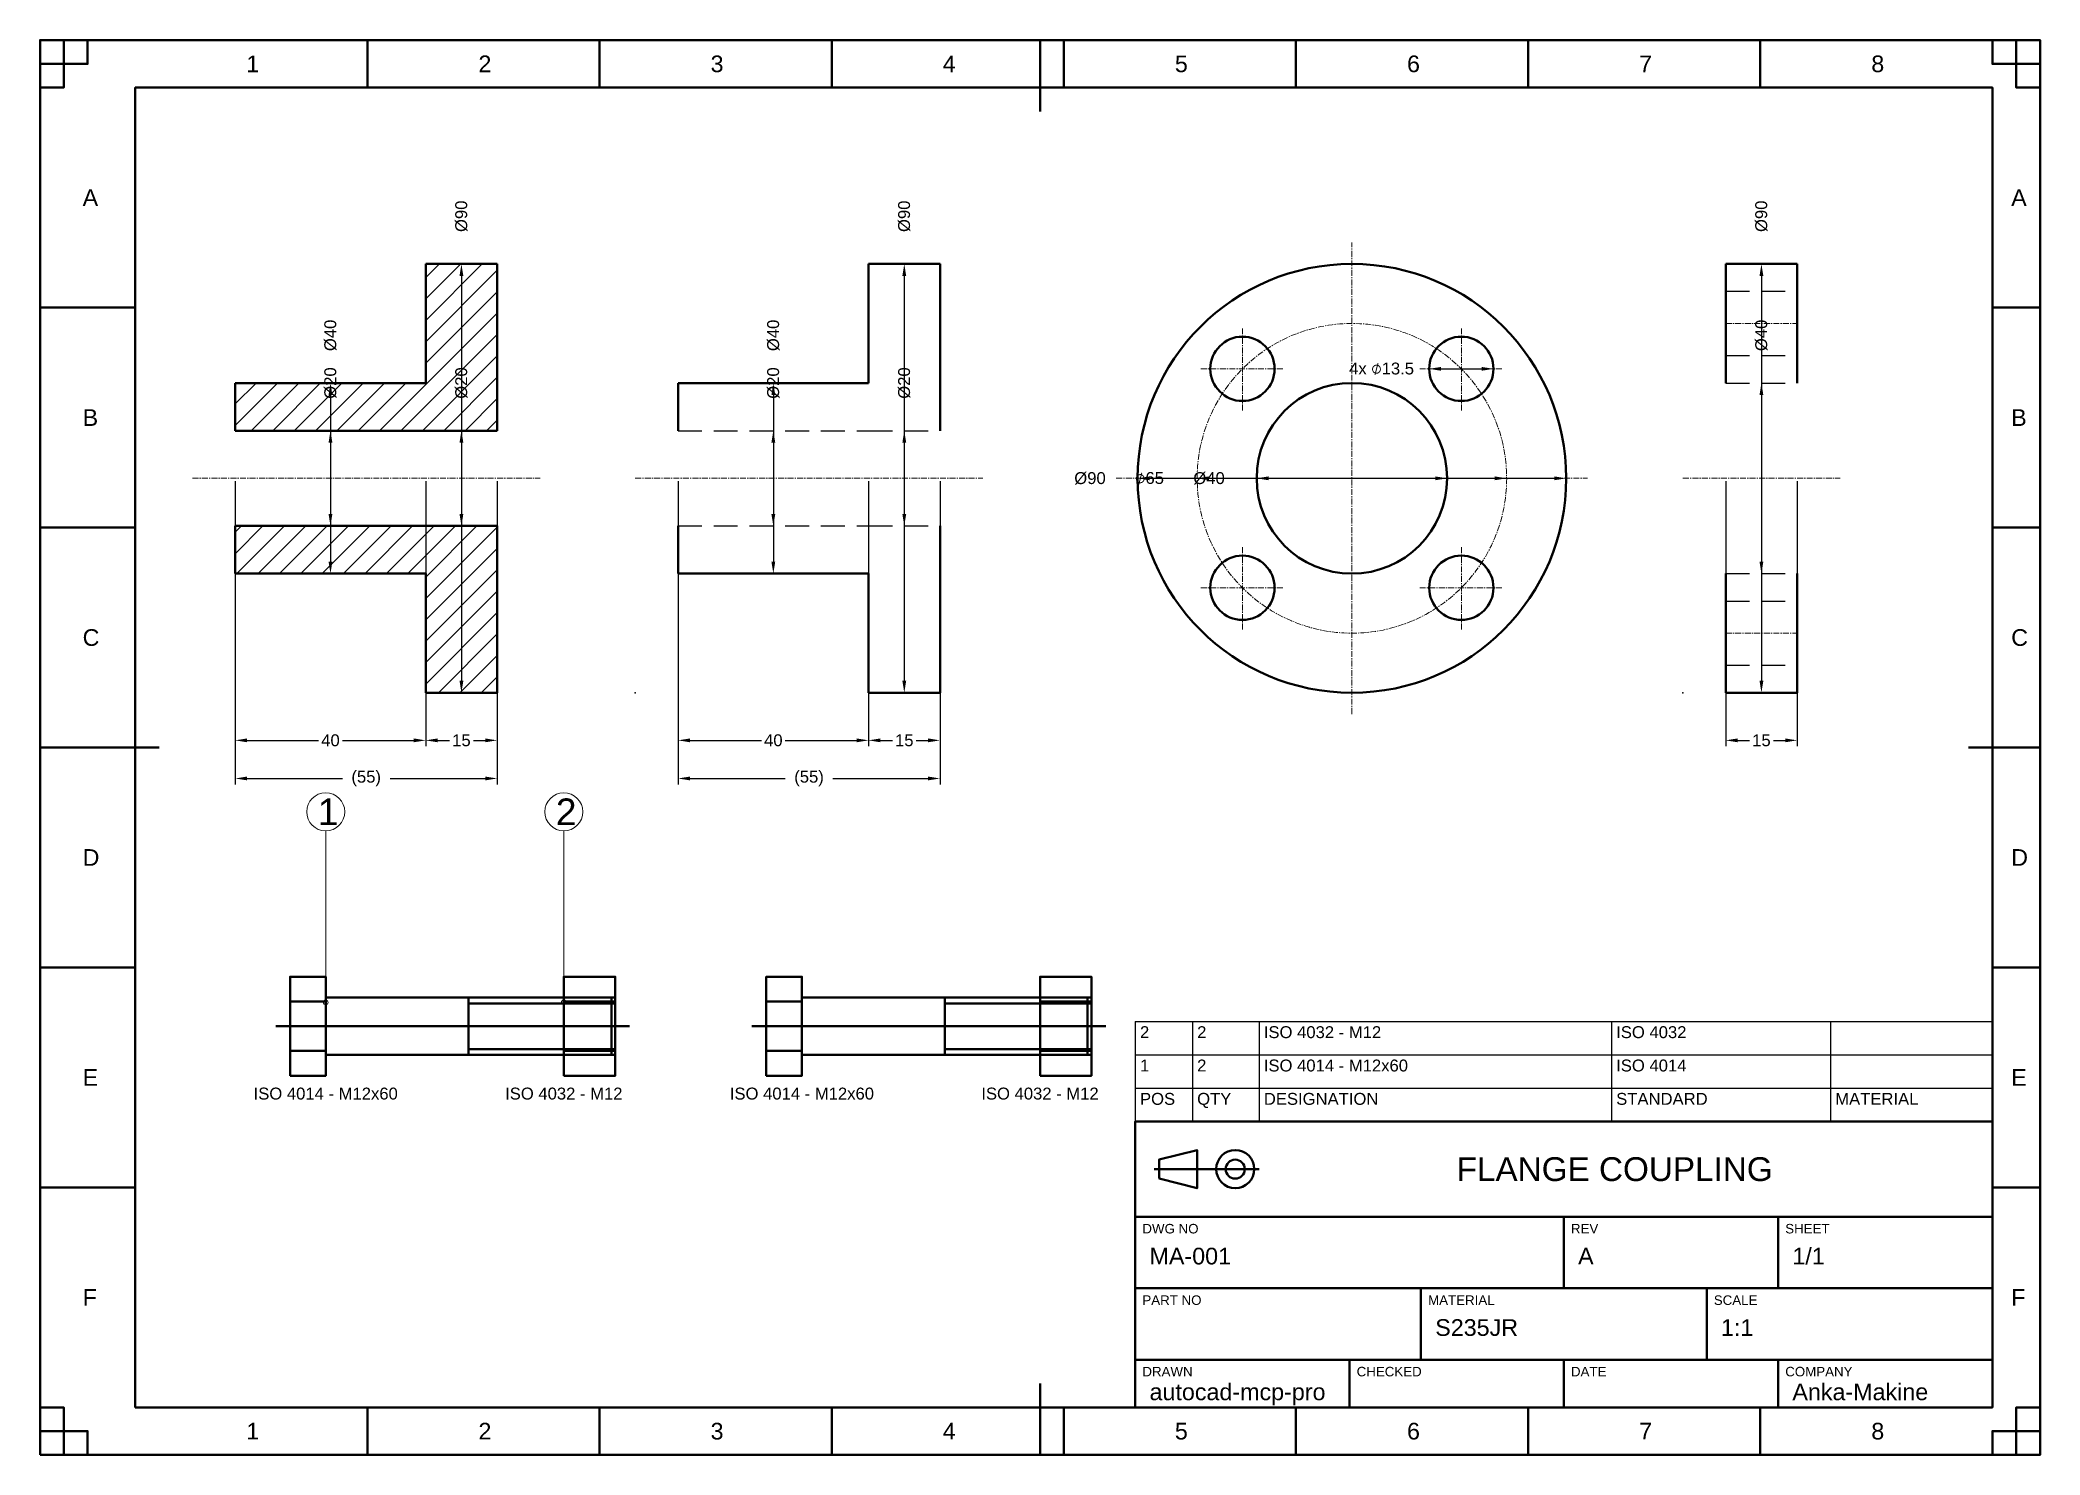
# Model space of a CAD drawing. Header units: metres. Extents: x 0 to 420, y 0 to 297.
import ezdxf
from ezdxf.enums import TextEntityAlignment as Align

# ---------------------------------------------------------------- set-up
doc = ezdxf.new("R2010")
doc.units = ezdxf.units.M
doc.linetypes.add('CENTER', pattern=[2, 1.25, -0.25, 0.25, -0.25])
doc.linetypes.add('HIDDEN', pattern=[7.5, 5, -2.5])
for name, color, linetype, lineweight in [('CENTER', 1, 'CENTER', 18), ('DIM', 2, 'Continuous', 18), ('GEOMETRY', 7, 'Continuous', 50), ('HATCH', 8, 'Continuous', 13), ('HIDDEN', 3, 'HIDDEN', 25), ('MECH', 7, 'Continuous', 25), ('TEXT', 7, 'Continuous', 25), ('TITLEBLOCK', 7, 'Continuous', 50)]:
    doc.layers.add(name, color=color, linetype=linetype, lineweight=lineweight)
doc.styles.get("Standard").update_dxf_attribs({"font": 'arial.ttf'})
doc.dimstyles.get("Standard").update_dxf_attribs({"dimtxt": 2.5, "dimasz": 2.5, "dimexe": 1.25, "dimexo": 0.625, "dimtad": 1, "dimdsep": 46, "dimcen": 2.5, "dimazin": 3, "dimtfac": 1, "dimtmove": 0, "dimatfit": 3})

msp = doc.modelspace()

# ---------------------------------------------------------------- texts
at = {"layer": 'DIM'}
for s, p in [('1', (58.32, 132.2)), ('2', (108.32, 132.2))]:
    msp.add_text(s, height=5.6, dxfattribs=at).set_placement(p)
at = {"layer": 'TEXT'}
for s, height, p in [('1', 3.5, (43.325, 290.25)), ('2', 3.5, (92.075, 290.25)), ('3', 3.5, (140.825, 290.25)), ('4', 3.5, (189.575, 290.25)), ('5', 3.5, (238.325, 290.25)), ('6', 3.5, (287.075, 290.25)), ('7', 3.5, (335.825, 290.25)), ('8', 3.5, (384.575, 290.25)), ('A', 3.5, (8.95, 262.167)), ('A', 3.5, (413.95, 262.167)), ('B', 3.5, (8.95, 216)), ('B', 3.5, (413.95, 216)), ('C', 3.5, (8.95, 169.833)), ('C', 3.5, (413.95, 169.833)), ('D', 3.5, (8.95, 123.667)), ('D', 3.5, (413.95, 123.667)), ('E', 3.5, (8.95, 77.5)), ('E', 3.5, (413.95, 77.5)), ('FLANGE COUPLING', 5, (297.5, 57.5)), ('DWG NO', 2, (231.5, 46.5)), ('REV', 2, (321.5, 46.5)), ('SHEET', 2, (366.5, 46.5)), ('MA-001', 3.5, (233, 40)), ('A', 3.5, (323, 40)), ('1/1', 3.5, (368, 40)), ('F', 3.5, (8.95, 31.333)), ('F', 3.5, (413.95, 31.333)), ('PART NO', 2, (231.5, 31.5)), ('MATERIAL', 2, (291.5, 31.5)), ('SCALE', 2, (351.5, 31.5)), ('S235JR', 3.5, (293, 25)), ('1:1', 3.5, (353, 25)), ('DRAWN', 2, (231.5, 16.5)), ('CHECKED', 2, (276.5, 16.5)), ('DATE', 2, (321.5, 16.5)), ('COMPANY', 2, (366.5, 16.5)), ('autocad-mcp-pro', 3.5, (233, 11.5)), ('Anka-Makine', 3.5, (368, 11.5)), ('1', 3.5, (43.325, 3.25)), ('2', 3.5, (92.075, 3.25)), ('3', 3.5, (140.825, 3.25)), ('4', 3.5, (189.575, 3.25)), ('5', 3.5, (238.325, 3.25)), ('6', 3.5, (287.075, 3.25)), ('7', 3.5, (335.825, 3.25)), ('8', 3.5, (384.575, 3.25))]:
    msp.add_text(s, height=height, dxfattribs=at).set_placement(p)
at = {"layer": 'TEXT', "char_height": 2.5, "attachment_point": 1}
for s, insert, width in [('2', (231, 90), 10), ('2', (243, 90), 12), ('ISO 4032 - M12', (257, 90), 72), ('ISO 4032', (331, 90), 44), ('1', (231, 83), 10), ('2', (243, 83), 12), ('ISO 4014 - M12x60', (257, 83), 72), ('ISO 4014', (331, 83), 44), ('POS', (231, 76), 10), ('QTY', (243, 76), 12), ('DESIGNATION', (257, 76), 72), ('STANDARD', (331, 76), 44), ('MATERIAL', (377, 76), 32)]:
    msp.add_mtext(s, dxfattribs=dict(at, insert=insert, width=width))

# ---------------------------------------------------------------- blocks, each defined once
blk = doc.blocks.new('_CLOSEDFILLED')
at = {"color": 0, "linetype": 'BYBLOCK'}
blk.add_solid([(-1, 0.16), (0, 0), (-1, -0.16)], dxfattribs=at)
blk = doc.blocks.new('*D1')
for p, q in [((134, 204.375), (134, 148.75)), ((174, 204.375), (174, 148.75)), ((136.5, 150), (151.5, 150)), ((156.5, 150), (171.5, 150))]:
    blk.add_line(p, q)
at = {"layer": 'Defpoints'}
for p in [(134, 205), (174, 205), (134, 150)]:
    blk.add_point(p, dxfattribs=at)
at = {"xscale": 2.5, "yscale": 2.5, "rotation": 180}
blk.add_blockref('_CLOSEDFILLED', (134, 150), dxfattribs=at)
at = {"xscale": 2.5, "yscale": 2.5}
blk.add_blockref('_CLOSEDFILLED', (174, 150), dxfattribs=at)
at = {"insert": (154, 150), "char_height": 2.5, "attachment_point": 5}
blk.add_mtext('40', dxfattribs=at)
blk = doc.blocks.new('*D2')
for p, q in [((174, 204.375), (174, 148.75)), ((189, 204.375), (189, 148.75)), ((176.5, 150), (179, 150)), ((184, 150), (186.5, 150))]:
    blk.add_line(p, q)
at = {"layer": 'Defpoints'}
for p in [(174, 205), (189, 205), (174, 150)]:
    blk.add_point(p, dxfattribs=at)
at = {"xscale": 2.5, "yscale": 2.5, "rotation": 180}
blk.add_blockref('_CLOSEDFILLED', (174, 150), dxfattribs=at)
at = {"xscale": 2.5, "yscale": 2.5}
blk.add_blockref('_CLOSEDFILLED', (189, 150), dxfattribs=at)
at = {"insert": (181.5, 150), "char_height": 2.5, "attachment_point": 5}
blk.add_mtext('15', dxfattribs=at)
blk = doc.blocks.new('*D3')
for p, q in [((134, 204.375), (134, 140.75)), ((189, 204.375), (189, 140.75)), ((136.5, 142), (156.5, 142)), ((166.5, 142), (186.5, 142))]:
    blk.add_line(p, q)
at = {"layer": 'Defpoints'}
for p in [(134, 205), (189, 205), (134, 142)]:
    blk.add_point(p, dxfattribs=at)
at = {"xscale": 2.5, "yscale": 2.5, "rotation": 180}
blk.add_blockref('_CLOSEDFILLED', (134, 142), dxfattribs=at)
at = {"xscale": 2.5, "yscale": 2.5}
blk.add_blockref('_CLOSEDFILLED', (189, 142), dxfattribs=at)
at = {"insert": (161.5, 142), "char_height": 2.5, "attachment_point": 5}
blk.add_mtext('(55)', dxfattribs=at)
blk = doc.blocks.new('*D4')
blk.add_line((154, 222.5), (154, 187.5))
at = {"layer": 'Defpoints'}
for p in [(154, 225), (154, 205)]:
    blk.add_point(p, dxfattribs=at)
at = {"xscale": 2.5, "yscale": 2.5}
for p, rotation in [((154, 225), 90), ((154, 185), 270)]:
    blk.add_blockref('_CLOSEDFILLED', p, dxfattribs=dict(at, rotation=rotation))
at = {"insert": (154, 235), "char_height": 2.5, "attachment_point": 5, "rotation": 90}
blk.add_mtext('%%c40', dxfattribs=at)
blk = doc.blocks.new('*D5')
blk.add_line((154, 212.5), (154, 197.5))
at = {"layer": 'Defpoints'}
for p in [(154, 215), (154, 205)]:
    blk.add_point(p, dxfattribs=at)
at = {"xscale": 2.5, "yscale": 2.5}
for p, rotation in [((154, 215), 90), ((154, 195), 270)]:
    blk.add_blockref('_CLOSEDFILLED', p, dxfattribs=dict(at, rotation=rotation))
at = {"insert": (154, 225), "char_height": 2.5, "attachment_point": 5, "rotation": 90}
blk.add_mtext('%%c20', dxfattribs=at)
blk = doc.blocks.new('*D6')
blk.add_line((181.5, 247.5), (181.5, 162.5))
at = {"layer": 'Defpoints'}
for p in [(181.5, 250), (181.5, 205)]:
    blk.add_point(p, dxfattribs=at)
at = {"xscale": 2.5, "yscale": 2.5}
for p, rotation in [((181.5, 250), 90), ((181.5, 160), 270)]:
    blk.add_blockref('_CLOSEDFILLED', p, dxfattribs=dict(at, rotation=rotation))
at = {"insert": (181.5, 260), "char_height": 2.5, "attachment_point": 5, "rotation": 90}
blk.add_mtext('%%c90', dxfattribs=at)
blk = doc.blocks.new('*D7')
blk.add_line((181.5, 212.5), (181.5, 197.5))
at = {"layer": 'Defpoints'}
for p in [(181.5, 215), (181.5, 205)]:
    blk.add_point(p, dxfattribs=at)
at = {"xscale": 2.5, "yscale": 2.5}
for p, rotation in [((181.5, 215), 90), ((181.5, 195), 270)]:
    blk.add_blockref('_CLOSEDFILLED', p, dxfattribs=dict(at, rotation=rotation))
at = {"insert": (181.5, 225), "char_height": 2.5, "attachment_point": 5, "rotation": 90}
blk.add_mtext('%%c20', dxfattribs=at)
blk = doc.blocks.new('*D8')
for p, q in [((41, 204.375), (41, 148.75)), ((81, 204.375), (81, 148.75)), ((43.5, 150), (58.5, 150)), ((63.5, 150), (78.5, 150))]:
    blk.add_line(p, q)
at = {"layer": 'Defpoints'}
for p in [(41, 205), (81, 205), (41, 150)]:
    blk.add_point(p, dxfattribs=at)
at = {"xscale": 2.5, "yscale": 2.5, "rotation": 180}
blk.add_blockref('_CLOSEDFILLED', (41, 150), dxfattribs=at)
at = {"xscale": 2.5, "yscale": 2.5}
blk.add_blockref('_CLOSEDFILLED', (81, 150), dxfattribs=at)
at = {"insert": (61, 150), "char_height": 2.5, "attachment_point": 5}
blk.add_mtext('40', dxfattribs=at)
blk = doc.blocks.new('*D9')
for p, q in [((81, 204.375), (81, 148.75)), ((96, 204.375), (96, 148.75)), ((83.5, 150), (86, 150)), ((91, 150), (93.5, 150))]:
    blk.add_line(p, q)
at = {"layer": 'Defpoints'}
for p in [(81, 205), (96, 205), (81, 150)]:
    blk.add_point(p, dxfattribs=at)
at = {"xscale": 2.5, "yscale": 2.5, "rotation": 180}
blk.add_blockref('_CLOSEDFILLED', (81, 150), dxfattribs=at)
at = {"xscale": 2.5, "yscale": 2.5}
blk.add_blockref('_CLOSEDFILLED', (96, 150), dxfattribs=at)
at = {"insert": (88.5, 150), "char_height": 2.5, "attachment_point": 5}
blk.add_mtext('15', dxfattribs=at)
blk = doc.blocks.new('*D10')
for p, q in [((41, 204.375), (41, 140.75)), ((96, 204.375), (96, 140.75)), ((43.5, 142), (63.5, 142)), ((73.5, 142), (93.5, 142))]:
    blk.add_line(p, q)
at = {"layer": 'Defpoints'}
for p in [(41, 205), (96, 205), (41, 142)]:
    blk.add_point(p, dxfattribs=at)
at = {"xscale": 2.5, "yscale": 2.5, "rotation": 180}
blk.add_blockref('_CLOSEDFILLED', (41, 142), dxfattribs=at)
at = {"xscale": 2.5, "yscale": 2.5}
blk.add_blockref('_CLOSEDFILLED', (96, 142), dxfattribs=at)
at = {"insert": (68.5, 142), "char_height": 2.5, "attachment_point": 5}
blk.add_mtext('(55)', dxfattribs=at)
blk = doc.blocks.new('*D11')
blk.add_line((61, 222.5), (61, 187.5))
at = {"layer": 'Defpoints'}
for p in [(61, 225), (61, 205)]:
    blk.add_point(p, dxfattribs=at)
at = {"xscale": 2.5, "yscale": 2.5}
for p, rotation in [((61, 225), 90), ((61, 185), 270)]:
    blk.add_blockref('_CLOSEDFILLED', p, dxfattribs=dict(at, rotation=rotation))
at = {"insert": (61, 235), "char_height": 2.5, "attachment_point": 5, "rotation": 90}
blk.add_mtext('%%c40', dxfattribs=at)
blk = doc.blocks.new('*D12')
blk.add_line((61, 212.5), (61, 197.5))
at = {"layer": 'Defpoints'}
for p in [(61, 215), (61, 205)]:
    blk.add_point(p, dxfattribs=at)
at = {"xscale": 2.5, "yscale": 2.5}
for p, rotation in [((61, 215), 90), ((61, 195), 270)]:
    blk.add_blockref('_CLOSEDFILLED', p, dxfattribs=dict(at, rotation=rotation))
at = {"insert": (61, 225), "char_height": 2.5, "attachment_point": 5, "rotation": 90}
blk.add_mtext('%%c20', dxfattribs=at)
blk = doc.blocks.new('*D13')
blk.add_line((88.5, 247.5), (88.5, 162.5))
at = {"layer": 'Defpoints'}
for p in [(88.5, 250), (88.5, 205)]:
    blk.add_point(p, dxfattribs=at)
at = {"xscale": 2.5, "yscale": 2.5}
for p, rotation in [((88.5, 250), 90), ((88.5, 160), 270)]:
    blk.add_blockref('_CLOSEDFILLED', p, dxfattribs=dict(at, rotation=rotation))
at = {"insert": (88.5, 260), "char_height": 2.5, "attachment_point": 5, "rotation": 90}
blk.add_mtext('%%c90', dxfattribs=at)
blk = doc.blocks.new('*D14')
blk.add_line((88.5, 212.5), (88.5, 197.5))
at = {"layer": 'Defpoints'}
for p in [(88.5, 215), (88.5, 205)]:
    blk.add_point(p, dxfattribs=at)
at = {"xscale": 2.5, "yscale": 2.5}
for p, rotation in [((88.5, 215), 90), ((88.5, 195), 270)]:
    blk.add_blockref('_CLOSEDFILLED', p, dxfattribs=dict(at, rotation=rotation))
at = {"insert": (88.5, 225), "char_height": 2.5, "attachment_point": 5, "rotation": 90}
blk.add_mtext('%%c20', dxfattribs=at)
blk = doc.blocks.new('*D15')
for p, q in [((354, 204.375), (354, 148.75)), ((369, 204.375), (369, 148.75)), ((356.5, 150), (359, 150)), ((364, 150), (366.5, 150))]:
    blk.add_line(p, q)
at = {"layer": 'Defpoints'}
for p in [(354, 205), (369, 205), (354, 150)]:
    blk.add_point(p, dxfattribs=at)
at = {"xscale": 2.5, "yscale": 2.5, "rotation": 180}
blk.add_blockref('_CLOSEDFILLED', (354, 150), dxfattribs=at)
at = {"xscale": 2.5, "yscale": 2.5}
blk.add_blockref('_CLOSEDFILLED', (369, 150), dxfattribs=at)
at = {"insert": (361.5, 150), "char_height": 2.5, "attachment_point": 5}
blk.add_mtext('15', dxfattribs=at)
blk = doc.blocks.new('*D16')
blk.add_line((361.5, 247.5), (361.5, 162.5))
at = {"layer": 'Defpoints'}
for p in [(361.5, 250), (361.5, 205)]:
    blk.add_point(p, dxfattribs=at)
at = {"xscale": 2.5, "yscale": 2.5}
for p, rotation in [((361.5, 250), 90), ((361.5, 160), 270)]:
    blk.add_blockref('_CLOSEDFILLED', p, dxfattribs=dict(at, rotation=rotation))
at = {"insert": (361.5, 260), "char_height": 2.5, "attachment_point": 5, "rotation": 90}
blk.add_mtext('%%c90', dxfattribs=at)
blk = doc.blocks.new('*D17')
blk.add_line((361.5, 222.5), (361.5, 187.5))
at = {"layer": 'Defpoints'}
for p in [(361.5, 225), (361.5, 205)]:
    blk.add_point(p, dxfattribs=at)
at = {"xscale": 2.5, "yscale": 2.5}
for p, rotation in [((361.5, 225), 90), ((361.5, 185), 270)]:
    blk.add_blockref('_CLOSEDFILLED', p, dxfattribs=dict(at, rotation=rotation))
at = {"insert": (361.5, 235), "char_height": 2.5, "attachment_point": 5, "rotation": 90}
blk.add_mtext('%%c40', dxfattribs=at)
blk = doc.blocks.new('*D18')
blk.add_line((294.23, 227.98), (302.73, 227.98))
at = {"layer": 'Defpoints'}
for p in [(291.73, 227.98), (298.48, 227.98)]:
    blk.add_point(p, dxfattribs=at)
at = {"xscale": 2.5, "yscale": 2.5}
for p, rotation in [((291.73, 227.98), 180), ((305.23, 227.98), 360)]:
    blk.add_blockref('_CLOSEDFILLED', p, dxfattribs=dict(at, rotation=rotation))
at = {"insert": (281.73, 227.98), "char_height": 2.5, "attachment_point": 5}
blk.add_mtext('4x ⌀13.5', dxfattribs=at)
blk = doc.blocks.new('*D19')
blk.add_line((245.5, 205), (305.5, 205))
at = {"layer": 'Defpoints'}
for p in [(243, 205), (275.5, 205)]:
    blk.add_point(p, dxfattribs=at)
at = {"xscale": 2.5, "yscale": 2.5}
for p, rotation in [((243, 205), 180), ((308, 205), 360)]:
    blk.add_blockref('_CLOSEDFILLED', p, dxfattribs=dict(at, rotation=rotation))
at = {"insert": (233, 205), "char_height": 2.5, "attachment_point": 5}
blk.add_mtext('⌀65', dxfattribs=at)
blk = doc.blocks.new('*D20')
blk.add_line((233, 205), (318, 205))
at = {"layer": 'Defpoints'}
for p in [(230.5, 205), (275.5, 205)]:
    blk.add_point(p, dxfattribs=at)
at = {"xscale": 2.5, "yscale": 2.5}
for p, rotation in [((230.5, 205), 180), ((320.5, 205), 360)]:
    blk.add_blockref('_CLOSEDFILLED', p, dxfattribs=dict(at, rotation=rotation))
at = {"insert": (220.5, 205), "char_height": 2.5, "attachment_point": 5}
blk.add_mtext('%%c90', dxfattribs=at)
blk = doc.blocks.new('*D21')
blk.add_line((258, 205), (293, 205))
at = {"layer": 'Defpoints'}
for p in [(255.5, 205), (275.5, 205)]:
    blk.add_point(p, dxfattribs=at)
at = {"xscale": 2.5, "yscale": 2.5}
for p, rotation in [((255.5, 205), 180), ((295.5, 205), 360)]:
    blk.add_blockref('_CLOSEDFILLED', p, dxfattribs=dict(at, rotation=rotation))
at = {"insert": (245.5, 205), "char_height": 2.5, "attachment_point": 5}
blk.add_mtext('%%c40', dxfattribs=at)
blk = doc.blocks.new('STD_ISO_4014_M12X60_SIDE')
at = {"layer": 'CENTER', "color": 0, "linetype": 'ByBlock', "lineweight": -2}
blk.add_line((-10.5, 0), (63, 0), dxfattribs=at)
at = {"layer": 'GEOMETRY', "color": 0, "linetype": 'ByBlock', "lineweight": -2}
for p, q in [((-7.5, 5.2), (0, 5.2)), ((0, 6), (60, 6)), ((30, -6), (30, 6)), ((30, 4.8), (60, 4.8)), ((60, -6), (60, 6)), ((-7.5, -5.2), (0, -5.2)), ((0, -6), (60, -6)), ((30, -4.8), (60, -4.8))]:
    blk.add_line(p, q, dxfattribs=at)
blk.add_lwpolyline([(-7.5, -10.39), (0, -10.39), (0, 10.39), (-7.5, 10.39)], close=True, dxfattribs=at)
at = {"color": 0, "linetype": 'ByBlock', "lineweight": -2}
blk.add_attdef('DESIG', text='', height=2.5, dxfattribs=at).set_placement((0, -15.39), align=Align.CENTER)
at = {"color": 0, "linetype": 'ByBlock', "lineweight": -2, "flags": 1}
for tag, p in [('SIZE', (0, -23.39)), ('STD', (0, -19.39)), ('MAT', (0, -27.39))]:
    blk.add_attdef(tag, text='', height=2.5, dxfattribs=at).set_placement(p, align=Align.CENTER)
blk = doc.blocks.new('STD_ISO_4032_M12_SIDE')
at = {"layer": 'CENTER', "color": 0, "linetype": 'ByBlock', "lineweight": -2}
blk.add_line((-3, 0), (13.8, 0), dxfattribs=at)
at = {"layer": 'GEOMETRY', "color": 0, "linetype": 'ByBlock', "lineweight": -2}
for p, q in [((0, 5.2), (10.8, 5.2)), ((0, -5.2), (10.8, -5.2))]:
    blk.add_line(p, q, dxfattribs=at)
blk.add_lwpolyline([(0, -10.39), (10.8, -10.39), (10.8, 10.39), (0, 10.39)], close=True, dxfattribs=at)
at = {"layer": 'HIDDEN', "color": 0, "linetype": 'ByBlock', "lineweight": -2}
for p, q in [((0, 6), (10.8, 6)), ((0, 4.8), (10.8, 4.8)), ((0, -4.8), (10.8, -4.8)), ((0, -6), (10.8, -6))]:
    blk.add_line(p, q, dxfattribs=at)
at = {"color": 0, "linetype": 'ByBlock', "lineweight": -2}
blk.add_attdef('DESIG', text='', height=2.5, dxfattribs=at).set_placement((0, -15.39), align=Align.CENTER)
at = {"color": 0, "linetype": 'ByBlock', "lineweight": -2, "flags": 1}
for tag, p in [('SIZE', (0, -23.39)), ('STD', (0, -19.39)), ('MAT', (0, -27.39))]:
    blk.add_attdef(tag, text='', height=2.5, dxfattribs=at).set_placement(p, align=Align.CENTER)

# ---------------------------------------------------------------- dimensions: what is measured, and where the dimension line sits
at = {"layer": 'DIM'}
for p1, p2, picture, middle in [((88.5, 160), (88.5, 250), '*D13', (88.5, 260)), ((181.5, 160), (181.5, 250), '*D6', (181.5, 260)), ((361.5, 160), (361.5, 250), '*D16', (361.5, 260)), ((61, 185), (61, 225), '*D11', (61, 235)), ((154, 185), (154, 225), '*D4', (154, 235)), ((361.5, 185), (361.5, 225), '*D17', (361.5, 235)), ((61, 195), (61, 215), '*D12', (61, 225)), ((88.5, 195), (88.5, 215), '*D14', (88.5, 225)), ((154, 195), (154, 215), '*D5', (154, 225)), ((181.5, 195), (181.5, 215), '*D7', (181.5, 225)), ((320.5, 205), (230.5, 205), '*D20', (220.5, 205)), ((295.5, 205), (255.5, 205), '*D21', (245.5, 205))]:
    dim = msp.add_diameter_dim_2p(p1=p1, p2=p2, dimstyle='Standard', dxfattribs=at)
    dim.commit()
    dim.dimension.update_dxf_attribs({"geometry": picture, "text_midpoint": middle, "dimtype": 163})
for p1, p2, text, picture, middle in [((305.231, 227.981), (291.731, 227.981), '4x ⌀13.5', '*D18', (281.731, 227.981)), ((308, 205), (243, 205), '⌀65', '*D19', (233, 205))]:
    dim = msp.add_diameter_dim_2p(p1=p1, p2=p2, text=text, dimstyle='Standard', dxfattribs=at)
    dim.commit()
    dim.dimension.update_dxf_attribs({"geometry": picture, "text_midpoint": middle, "dimtype": 163})
for base, p1, p2, picture, middle in [((41, 150), (41, 205), (81, 205), '*D8', (61, 150)), ((81, 150), (81, 205), (96, 205), '*D9', (88.5, 150)), ((134, 150), (134, 205), (174, 205), '*D1', (154, 150)), ((174, 150), (174, 205), (189, 205), '*D2', (181.5, 150)), ((354, 150), (354, 205), (369, 205), '*D15', (361.5, 150))]:
    dim = msp.add_linear_dim(base=base, p1=p1, p2=p2, dimstyle='Standard', dxfattribs=at)
    dim.commit()
    dim.dimension.update_dxf_attribs({"geometry": picture, "text_midpoint": middle})
for base, p1, p2, picture, middle in [((41, 142), (41, 205), (96, 205), '*D10', (68.5, 142)), ((134, 142), (134, 205), (189, 205), '*D3', (161.5, 142))]:
    dim = msp.add_linear_dim(base=base, p1=p1, p2=p2, text='(<>)', dimstyle='Standard', dxfattribs=at)
    dim.commit()
    dim.dimension.update_dxf_attribs({"geometry": picture, "text_midpoint": middle})

# ---------------------------------------------------------------- hatches: boundary and pattern name
at = {"layer": 'HATCH'}
h = msp.add_hatch(dxfattribs=at)
h.set_pattern_fill('ANSI31')
h.paths.add_polyline_path([(41, 215), (41, 225), (81, 225), (81, 250), (96, 250), (96, 215), (96, 215), (81, 215), (41, 215)])
h = msp.add_hatch(dxfattribs=at)
h.set_pattern_fill('ANSI31')
h.paths.add_polyline_path([(41, 195), (41, 185), (81, 185), (81, 160), (96, 160), (96, 195), (96, 195), (81, 195), (41, 195)])

# ---------------------------------------------------------------- linework, layer by layer
at = {"layer": 'CENTER'}
for p, q in [((275.5, 155.5), (275.5, 254.5)), ((252.519, 219.231), (252.519, 236.731)), ((298.481, 219.231), (298.481, 236.731)), ((354, 237.5), (369, 237.5)), ((243.769, 227.981), (261.269, 227.981)), ((289.731, 227.981), (307.231, 227.981)), ((32, 205), (105, 205)), ((125, 205), (198, 205)), ((226, 205), (325, 205)), ((345, 205), (378, 205)), ((252.519, 173.269), (252.519, 190.769)), ((298.481, 173.269), (298.481, 190.769)), ((243.769, 182.019), (261.269, 182.019)), ((289.731, 182.019), (307.231, 182.019)), ((354, 172.5), (369, 172.5))]:
    msp.add_line(p, q, dxfattribs=at)
msp.add_circle((275.5, 205), 32.5, dxfattribs=at)
at = {"layer": 'DIM'}
for p, q in [((60, 131), (60, 95)), ((110, 131), (110, 95))]:
    msp.add_line(p, q, dxfattribs=at)
for centre, radius in [((60, 135), 4), ((110, 135), 4), ((60, 95), 0.5), ((110, 95), 0.5)]:
    msp.add_circle(centre, radius, dxfattribs=at)
at = {"layer": 'GEOMETRY'}
for p, q in [((81, 225), (81, 250)), ((81, 250), (96, 250)), ((96, 250), (96, 215)), ((174, 225), (174, 250)), ((174, 250), (189, 250)), ((189, 250), (189, 215)), ((354, 225), (354, 250)), ((354, 250), (369, 250)), ((369, 250), (369, 225)), ((41, 215), (41, 225)), ((41, 225), (81, 225)), ((134, 215), (134, 225)), ((134, 225), (174, 225)), ((41, 215), (81, 215)), ((81, 215), (96, 215)), ((41, 195), (41, 185)), ((41, 195), (81, 195)), ((81, 195), (96, 195)), ((96, 160), (96, 195)), ((134, 195), (134, 185)), ((189, 160), (189, 195)), ((41, 185), (81, 185)), ((81, 185), (81, 160)), ((134, 185), (174, 185)), ((174, 185), (174, 160)), ((354, 185), (354, 160)), ((369, 160), (369, 185)), ((81, 160), (96, 160)), ((174, 160), (189, 160)), ((354, 160), (369, 160))]:
    msp.add_line(p, q, dxfattribs=at)
for centre, radius in [((275.5, 205), 45), ((252.519, 227.981), 6.75), ((298.481, 227.981), 6.75), ((275.5, 205), 20), ((252.519, 182.019), 6.75), ((298.481, 182.019), 6.75)]:
    msp.add_circle(centre, radius, dxfattribs=at)
at = {"layer": 'HIDDEN'}
for p, q in [((354, 244.25), (369, 244.25)), ((354, 230.75), (369, 230.75)), ((354, 225), (369, 225)), ((134, 215), (174, 215)), ((174, 215), (189, 215)), ((134, 195), (174, 195)), ((174, 195), (189, 195)), ((354, 185), (369, 185)), ((354, 179.25), (369, 179.25)), ((354, 165.75), (369, 165.75))]:
    msp.add_line(p, q, dxfattribs=at)
at = {"layer": 'MECH'}
for p in [(125, 160), (345, 160)]:
    msp.add_point(p, dxfattribs=at)
at = {"layer": 'TEXT'}
for p, q in [((230, 91), (410, 91)), ((230, 91), (230, 70)), ((242, 91), (242, 70)), ((256, 91), (256, 70)), ((330, 91), (330, 70)), ((376, 91), (376, 70)), ((410, 91), (410, 70)), ((230, 84), (410, 84)), ((230, 77), (410, 77)), ((230, 70), (410, 70))]:
    msp.add_line(p, q, dxfattribs=at)
at = {"layer": 'TITLEBLOCK'}
for p, q in [((68.75, 287), (68.75, 297)), ((117.5, 287), (117.5, 297)), ((166.25, 287), (166.25, 297)), ((210, 297), (210, 282)), ((215, 287), (215, 297)), ((263.75, 287), (263.75, 297)), ((312.5, 287), (312.5, 297)), ((361.25, 287), (361.25, 297)), ((0, 240.833), (20, 240.833)), ((410, 240.833), (420, 240.833)), ((0, 194.667), (20, 194.667)), ((410, 194.667), (420, 194.667)), ((0, 148.5), (20, 148.5)), ((0, 148.5), (25, 148.5)), ((420, 148.5), (405, 148.5)), ((410, 148.5), (420, 148.5)), ((0, 102.333), (20, 102.333)), ((410, 102.333), (420, 102.333)), ((234, 60), (256, 60)), ((0, 56.167), (20, 56.167)), ((410, 56.167), (420, 56.167)), ((230, 50), (410, 50)), ((320, 35), (320, 50)), ((365, 35), (365, 50)), ((230, 35), (410, 35)), ((290, 20), (290, 35)), ((350, 20), (350, 35)), ((230, 20), (410, 20)), ((275, 10), (275, 20)), ((320, 10), (320, 20)), ((365, 10), (365, 20)), ((210, 0), (210, 15)), ((68.75, 0), (68.75, 10)), ((117.5, 0), (117.5, 10)), ((166.25, 0), (166.25, 10)), ((215, 0), (215, 10)), ((263.75, 0), (263.75, 10)), ((312.5, 0), (312.5, 10)), ((361.25, 0), (361.25, 10))]:
    msp.add_line(p, q, dxfattribs=at)
for points in [[(0, 0), (420, 0), (420, 297), (0, 297)], [(0, 297), (10, 297), (10, 292), (0, 292)], [(0, 297), (5, 297), (5, 287), (0, 287)], [(420, 297), (410, 297), (410, 292), (420, 292)], [(420, 297), (415, 297), (415, 287), (420, 287)], [(20, 10), (410, 10), (410, 287), (20, 287)], [(230, 10), (410, 10), (410, 70), (230, 70)], [(235, 58), (243, 56), (243, 64), (235, 62)], [(0, 0), (5, 0), (5, 10), (0, 10)], [(420, 0), (415, 0), (415, 10), (420, 10)], [(0, 0), (10, 0), (10, 5), (0, 5)], [(420, 0), (410, 0), (410, 5), (420, 5)]]:
    msp.add_lwpolyline(points, close=True, dxfattribs=at)
for radius in [4, 2]:
    msp.add_circle((251, 60), radius, dxfattribs=at)

# ---------------------------------------------------------------- block references
at = {"layer": 'GEOMETRY'}
for name, p, values in [('STD_ISO_4014_M12X60_SIDE', (60, 90), {'DESIG': 'ISO 4014 - M12x60'}), ('STD_ISO_4032_M12_SIDE', (110, 90), {'DESIG': 'ISO 4032 - M12'}), ('STD_ISO_4014_M12X60_SIDE', (160, 90), {'DESIG': 'ISO 4014 - M12x60'}), ('STD_ISO_4032_M12_SIDE', (210, 90), {'DESIG': 'ISO 4032 - M12'})]:
    msp.add_blockref(name, p, dxfattribs=at).add_auto_attribs(values)

msp.set_redraw_order([(e.dxf.handle, doc.entitydb.next_handle()) for e in msp.query("TEXT MTEXT ATTDEF DIMENSION ARC_DIMENSION")])  # texts and dimensions are drawn at this point

doc.saveas('drawing.dxf')
